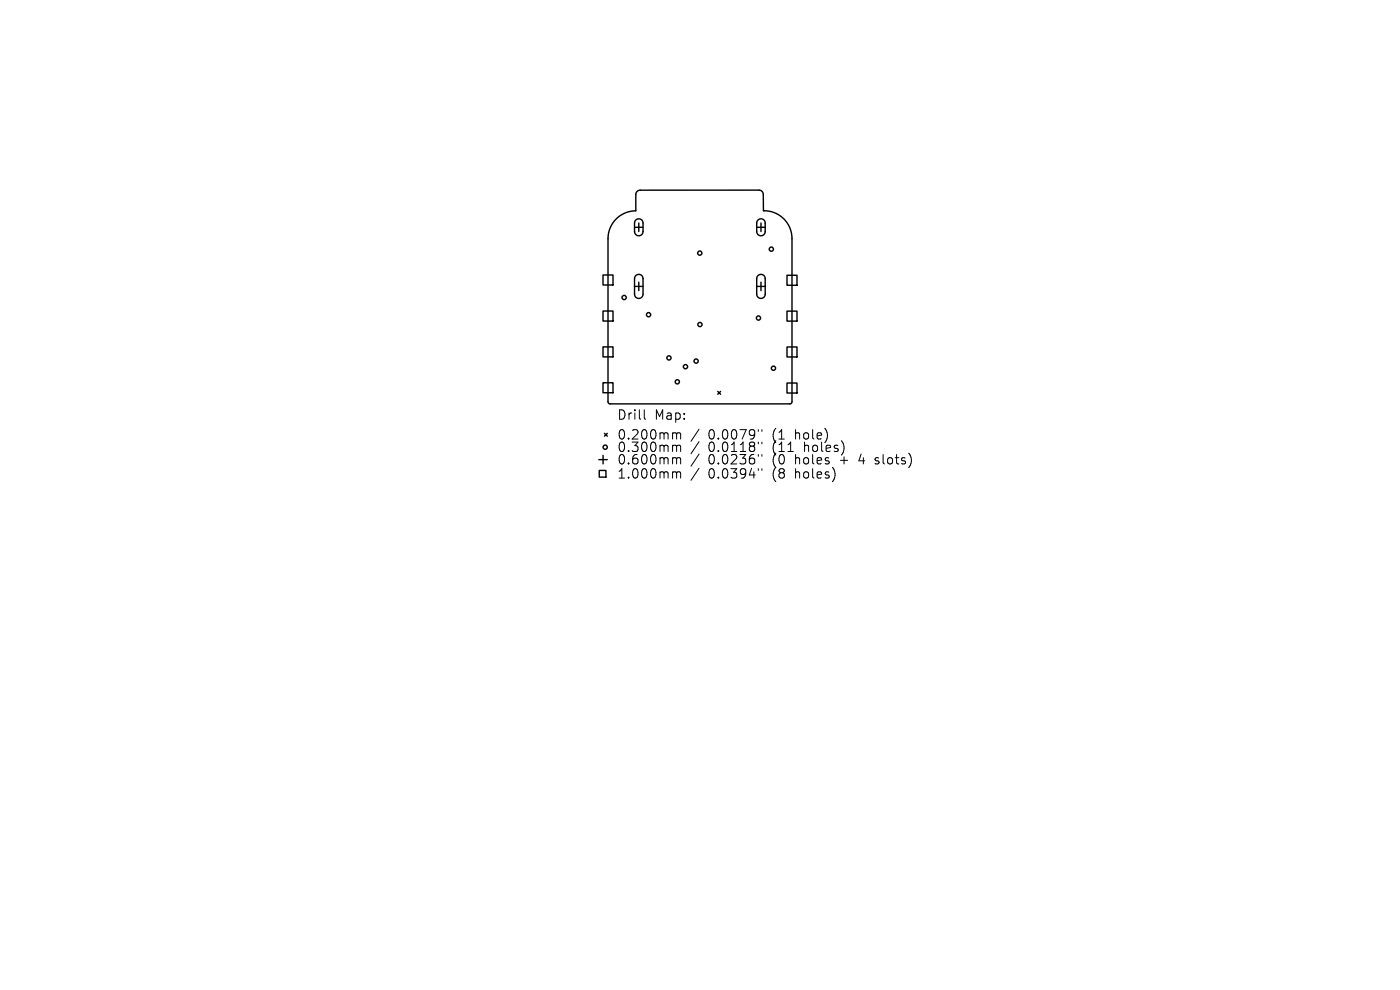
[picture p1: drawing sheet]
<svg xmlns="http://www.w3.org/2000/svg" width="297mm" height="210mm" viewBox="0 0 297 210" stroke-linecap="round" stroke-linejoin="round" font-family="sans-serif">
<defs><g id="words">
<g font-size="2.8">
<text x="130.8" y="89.3">Drill</text>
<text x="138.8" y="89.3">Map:</text>
<text x="130.8" y="93.5">0.200mm</text>
<text x="150.3" y="93.5">0.0079&quot;</text>
<text x="164" y="93.5">(1</text>
<text x="169" y="93.5">hole)</text>
<text x="130.8" y="96.2">0.300mm</text>
<text x="130.8" y="98.8">0.600mm</text>
<text x="130.8" y="101.8">1.000mm</text>
<text x="150.3" y="96.2">0.0118&quot;</text>
<text x="150.3" y="98.8">0.0236&quot;</text>
<text x="150.3" y="101.8">0.0394&quot;</text>
<text x="164" y="96.2">(11</text>
<text x="164" y="98.8">(0</text>
<text x="164" y="101.8">(8</text>
<text x="169" y="98.8">holes</text>
<text x="169" y="101.8">holes)</text>
<text x="170.9" y="96.2">holes)</text>
<text x="178.7" y="98.8">+</text>
<text x="182.9" y="98.8">4</text>
<text x="186.5" y="98.8">slots)</text>
</g>
</g></defs>
<g fill="none" stroke="#000" stroke-width=".3">
<path d="M127.9 58.3h2.1v2.2h-2.1zM134.6 48.2h1.8M134.9 46.7a.9 .9 0 0 1 1-.2 .9 .9 0 0 1 .5 .8v1.8a.9 .9 0 0 1-.9 .9 .9 .9 0 0 1-.9-.9v-1.9zM134.9 58.5a.9 .9 0 0 1 1-.2 .9 .9 0 0 1 .5 .8v3.3a.9 .9 0 0 1-.9 .9 .9 .9 0 0 1-.9-.9v-3.4zM135.2 40.6l.6-.3h25.2a.91 .91 0 0 1 .9 .9l.1 3.5a5.9 5.9 0 0 1 6 5.9v34.6l-.1 .3-.3 .2-38.5-.1-.1-.4v-34.6a5.9 5.9 0 0 1 5.9-5.9v-3.5zM135.5 47.3v1.8M135.5 59.9v1.8M160.5 48.2h1.8M160.8 46.7a.9 .9 0 0 1 1-.2 .9 .9 0 0 1 .5 .8v1.8a.9 .9 0 0 1-.9 .9 .9 .9 0 0 1-.9-.9v-1.9zM160.8 58.5a.9 .9 0 0 1 1-.2 .9 .9 0 0 1 .5 .8v3.3a.9 .9 0 0 1-.9 .9 .9 .9 0 0 1-.9-.9v-3.4zM161.4 47.3v1.8M161.4 59.9v1.8"/>
<path d="M167 58.4h2.1v2.1h-2.1zM127.9 66h2.1v2.1h-2.1zM127.9 73.6h2.1v2.1h-2.1zM134.6 60.8h1.8M160.5 60.8h1.8M167 66h2.1v2.1h-2.1zM167 73.6h2.1v2.1h-2.1zM127 97.5h1.8M127.1 99.8h1.4v1.4h-1.4zM127.9 81.2h2.1v2.1h-2.1zM127.9 96.6v1.8M128.2 91.9l.6 .6"/>
<path d="M128.8 91.9l-.6 .6M152.3 83l.6 .6M152.9 83l-.6 .6M167 81.3h2.1v2.1h-2.1z"/>
<circle cx="148.5" cy="53.7" r=".45"/>
<circle cx="163.6" cy="52.9" r=".45"/>
<circle cx="132.4" cy="63.1" r=".45"/>
<circle cx="137.6" cy="66.8" r=".45"/>
<circle cx="141.9" cy="75.9" r=".45"/>
<circle cx="145.4" cy="77.8" r=".45"/>
<circle cx="147.7" cy="76.6" r=".45"/>
<circle cx="148.5" cy="68.8" r=".45"/>
<circle cx="160.9" cy="67.5" r=".45"/>
<circle cx="164.1" cy="78.1" r=".45"/>
<circle cx="128.4" cy="94.9" r=".45"/>
<circle cx="143.7" cy="81" r=".45"/>
</g>
<g fill="none" stroke="#000" stroke-width=".21">
<path d="M136.7 86.9v1.8l.3 .2M143 91.8h.3l.2 .3M143 94.4l.4 .1 .1 .2M143 97.1h.3l.2 .3M143.5 92.1l.3-.3 .5 .1 .1 1.2M143.5 92.1v1M143.5 94.7v1.1M143.5 97.4v1M143.5 94.7l.3-.3 .5 .1 .1 1.3M143.5 97.4l.3-.3 .5 .1 .1 1.2M148.3 91l-1.7 2.6M148.3 93.7l-1.7 2.6"/>
<path d="M148.3 96.3l-1.7 2.6M148.3 99.3l-1.7 2.6M160.9 91.1v.4M160.9 93.8v.4M160.9 96.4v.4M160.9 99.4v.4M161.6 91.1v.4M161.6 93.8v.4M161.6 96.4v.4M161.6 99.4v.4M185.6 98.3l.2 .1M185.7 97.2v.5"/>
<path d="M143 100.1h.3l.2 .3M143.5 100.4v1M143.5 100.4l.3-.3 .5 .1 .1 1.2"/>
</g>
<use href="#words"/>
</svg>
